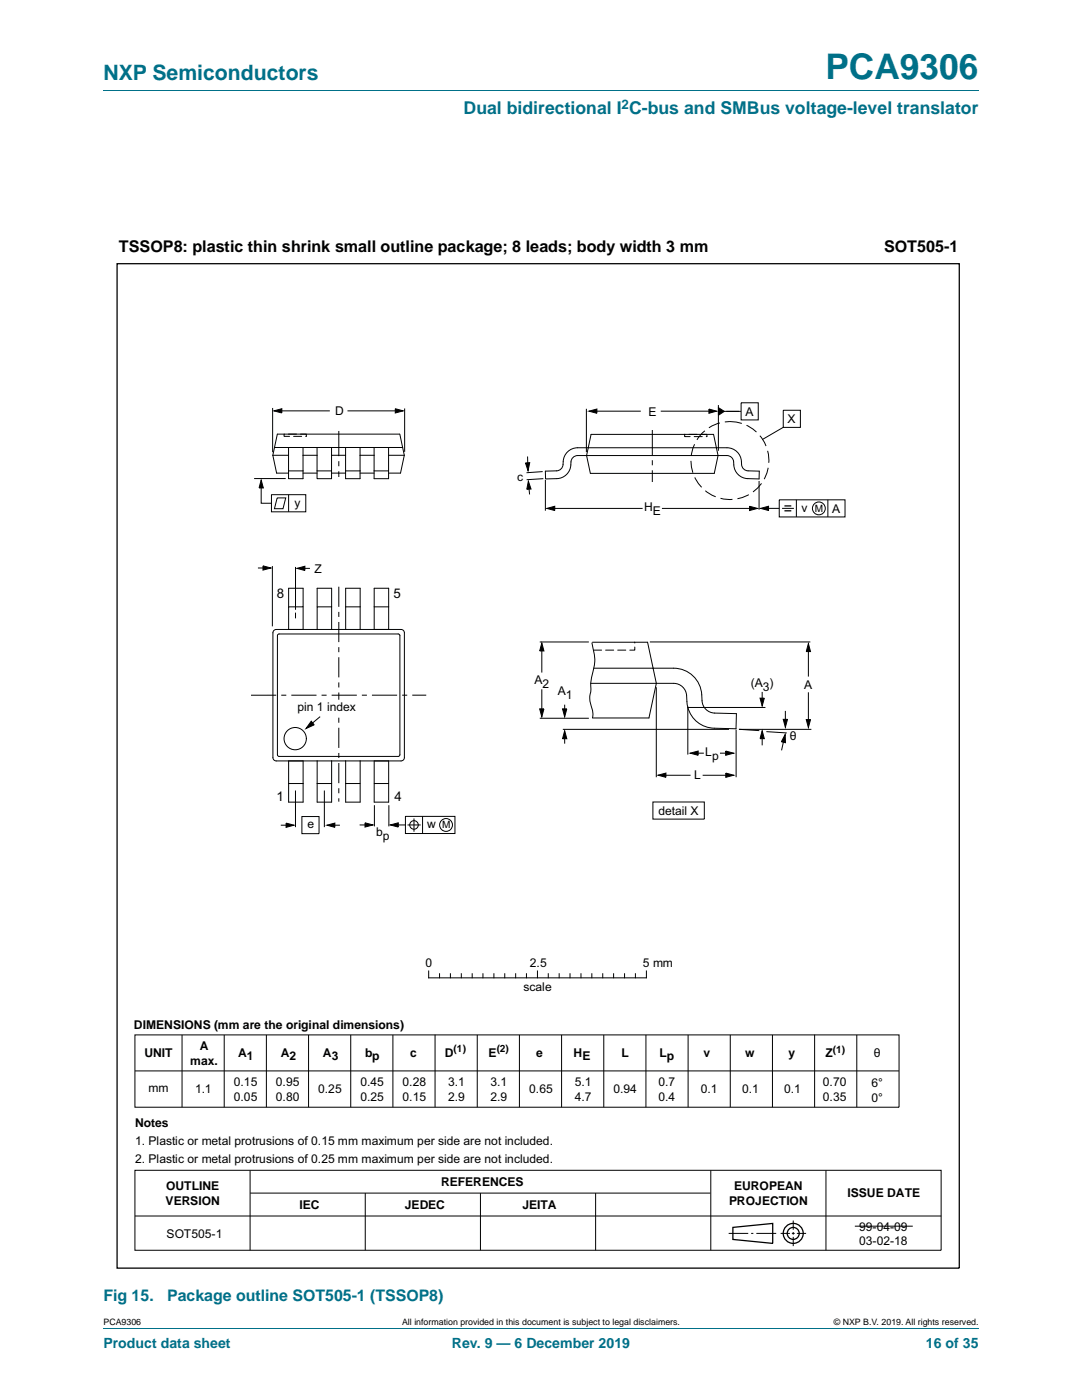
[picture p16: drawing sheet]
<svg xmlns="http://www.w3.org/2000/svg" width="216mm" height="279mm" viewBox="0 0 216 279" stroke-linecap="round" stroke-linejoin="round" font-family="sans-serif">
<defs><g id="words">
<text font-size="7" fill="#007088" x="164.7" y="15.8">PCA9306</text>
<text font-size="4.2" fill="#007088" x="20.6" y="16">NXP Semiconductors</text>
<text font-size="3.5" fill="#007088" x="92.5" y="22.8">Dual bidirectional I C-bus and SMBus voltage-level translator</text>
<g font-size="3.2">
<text x="23.7" y="50.3">TSSOP8: plastic thin shrink small outline package; 8 leads; body width 3 mm</text>
<text x="176.4" y="50.3">SOT505-1</text>
</g>
<g font-size="3.2" fill="#007088">
<text x="20.6" y="259.6">Fig 15.</text>
<text x="33.3" y="259.6">Package outline SOT505-1 (TSSOP8)</text>
</g>
<g font-size="2.8" fill="#007088">
<text x="20.6" y="269.1">Product data sheet</text>
<text x="90.2" y="269.1">Rev. 9 — 6 December 2019</text>
<text x="184.8" y="269.1">16 of 35</text>
</g>
<g font-size="2.7">
<text x="55.2" y="119.4">8</text>
<text x="78.5" y="119.3">5</text>
<text x="55.2" y="159.9">1</text>
<text x="78.7" y="159.9">4</text>
</g>
<text font-size="2.6" fill="#007088" x="124" y="21.7">2</text>
<g font-size="2.4">
<text x="66.9" y="82.8">D</text>
<text x="129.4" y="83">E</text>
<text x="148.8" y="83">A</text>
<text x="157.2" y="84.4">X</text>
<text x="103.2" y="95.9">c</text>
<text x="58.8" y="101.1">y</text>
<text x="128.5" y="102">H</text>
<text x="130.2" y="102.8">E</text>
<text x="160" y="102.1">v</text>
<text x="166.1" y="102.3">A</text>
<text x="62.7" y="114.5">Z</text>
<text x="106.7" y="136.6">A</text>
<text x="108.3" y="137.4">2</text>
<text x="149.8" y="137.1">(A )</text>
<text x="152.2" y="137.9">3</text>
<text x="160.5" y="137.5">A</text>
<text x="59.4" y="141.8">pin 1 index</text>
<text x="111.3" y="138.8">A</text>
<text x="112.9" y="139.6">1</text>
<text x="157.6" y="147.7">θ</text>
<text x="138.5" y="155.5">L</text>
<text x="140.7" y="150.8">L</text>
<text x="142.1" y="151.7">p</text>
<text x="61.3" y="165.3">e</text>
<text x="75.1" y="166.8">b</text>
<text x="76.4" y="167.6">p</text>
<text x="85.2" y="165.3">w</text>
<text x="131.4" y="162.6">detail X</text>
<text x="84.9" y="193">0</text>
<text x="104.5" y="197.8">scale</text>
<text x="105.7" y="193">2.5</text>
<text x="128.3" y="193">5 mm</text>
<text x="26.7" y="205.3">DIMENSIONS (mm are the original dimensions)</text>
<text x="39.9" y="209.6">A</text>
<text x="28.8" y="211">UNIT</text>
<text x="38" y="212.6">max.</text>
<text x="47.5" y="210.8">A</text>
<text x="49.3" y="211.6">1</text>
<text x="56" y="210.8">A</text>
<text x="57.8" y="211.6">2</text>
<text x="64.5" y="210.8">A</text>
<text x="66.2" y="211.6">3</text>
<text x="72.8" y="210.8">b</text>
<text x="74.3" y="211.6">p</text>
<text x="81.8" y="210.8">c</text>
<text x="88.8" y="210.8">D</text>
<text x="97.5" y="210.8">E</text>
<text x="107" y="210.8">e</text>
<text x="114.4" y="210.8">H</text>
<text x="116.2" y="211.6">E</text>
<text x="124" y="210.8">L</text>
<text x="131.6" y="210.8">L</text>
<text x="133" y="211.6">p</text>
<text x="140.4" y="211">v</text>
<text x="148.7" y="211">w</text>
<text x="157.4" y="211">y</text>
<text x="164.7" y="211">Z</text>
<text x="174.4" y="211">θ</text>
<text x="29.6" y="218">mm</text>
<text x="38.9" y="218.1">1.1</text>
<text x="46.7" y="216.7">0.15</text>
<text x="46.7" y="219.7">0.05</text>
<text x="55.1" y="216.7">0.95</text>
<text x="55.1" y="219.7">0.80</text>
<text x="63.5" y="218.2">0.25</text>
<text x="71.9" y="216.7">0.45</text>
<text x="71.9" y="219.7">0.25</text>
<text x="80.3" y="216.7">0.28</text>
<text x="80.3" y="219.7">0.15</text>
<text x="89.4" y="216.7">3.1</text>
<text x="89.4" y="219.7">2.9</text>
<text x="97.9" y="216.7">3.1</text>
<text x="97.9" y="219.7">2.9</text>
<text x="105.6" y="218.2">0.65</text>
<text x="114.7" y="216.7">5.1</text>
<text x="114.7" y="219.7">4.7</text>
<text x="122.4" y="218.2">0.94</text>
<text x="131.4" y="216.7">0.7</text>
<text x="131.4" y="219.7">0.4</text>
<text x="139.8" y="218.2">0.1</text>
<text x="148.1" y="218.2">0.1</text>
<text x="156.5" y="218.2">0.1</text>
<text x="164.2" y="216.7">0.70</text>
<text x="164.2" y="219.7">0.35</text>
<text x="173.9" y="216.9">6°</text>
<text x="173.9" y="219.9">0°</text>
<text x="27" y="224.8">Notes</text>
<text x="27" y="228.4">1. Plastic or metal protrusions of 0.15 mm maximum per side are not included.</text>
<text x="27" y="232.1">2. Plastic or metal protrusions of 0.25 mm maximum per side are not included.</text>
<text x="33.1" y="237.5">OUTLINE</text>
<text x="88" y="236.8">REFERENCES</text>
<text x="146.5" y="237.5">EUROPEAN</text>
<text x="169.1" y="239">ISSUE DATE</text>
<text x="33" y="240.4">VERSION</text>
<text x="59.7" y="241.3">IEC</text>
<text x="80.8" y="241.3">JEDEC</text>
<text x="104.3" y="241.3">JEITA</text>
<text x="145.5" y="240.4">PROJECTION</text>
<text x="171.4" y="245.6">99-04-09</text>
<text x="33.2" y="247">SOT505-1</text>
<text x="171.4" y="248.5">03-02-18</text>
</g>
<g font-size="2">
<text x="162.6" y="102.1">M</text>
<text x="88.3" y="165.3">M</text>
<text x="90.5" y="210">(1)</text>
<text x="99.1" y="210">(2)</text>
<text x="166.2" y="210.2">(1)</text>
</g>
<g font-size="1.8">
<text x="20.6" y="264.5">PCA9306</text>
<text x="80.2" y="264.5">All information provided in this document is subject to legal disclaimers.</text>
<text x="166.4" y="264.5">© NXP B.V. 2019. All rights reserved.</text>
</g>
</g></defs>
<path d="M20.6 18.2h174.7M20.6 265.1h174.7" fill="none" stroke="#007088" stroke-width=".2"/>
<g fill="none" stroke="#000" stroke-width=".2">
<path d="M50.7 95.5h6.3M52.1 95.8l.4 1.6h-.8zM52.1 96.4v4h2.1M54.2 98.7h6.8v3.4h-6.8zM54.4 81.4v8.8M54.6 82l1.6-.4v.8zM55.3 99.4h1.7l-.5 2.1h-1.7zM55.6 82h10.2M57.6 98.7v3.4M69.3 82h10.3M78.9 81.6l1.6 .4-1.6 .4zM80.7 81.5v8.7"/>
<path d="M104.8 92.4l.9-.1-.3 1.6zM105.3 91.1v2.3M105.4 96l.6 1.6-.9 .1zM105.5 96.6l.2 2.1M108.3 94.1l-3.2 .2M108.4 95.5l-3.3 .2M108.8 95.8v6.1M117 81.6v8.6M117.5 82.1l1.6-.5v.9zM118.2 82.1h9.7M130.2 85.8v5M130.2 91.9v1"/>
<path d="M130.2 93.9v2.3M131.8 82.1h10.4M137.9 92l.4 2.3M138.6 88.7l-.3 .8-.4 1.5M138.6 95.3l.8 1.2 .6 .8M140.7 86l-1.6 1.8M140.7 97.9l1.4 .9 .7 .3M141.5 81.6l1.5 .5-1.5 .4zM143.3 80.8v9.2M143.4 81.4l1.1 .7-1.1 .8zM143.6 84.4l-1.5 .6-.6 .4M143.8 99.4l2.4 .3"/>
<path d="M143.9 82.1h3.9M144.6 84.2h2.3l1.1 .3M147.9 80.4h3.4v3.4h-3.4zM149 84.9l1.2 .7 .7 .6M149.4 98.7l-1.3 .6-.9 .2M151.5 96v5.7M151.6 87l1 1.3 .3 .7M152 96.5l-1.7 1.7M153.2 90l.1 .7 .1 1.7M153.3 93.4l-.3 1-.5 1.2M155.5 99.7h13.1v3.5h-13.1zM156.3 81.9h3.4v3.4h-3.4z"/>
<path d="M156.3 85.3l-4.2 2.4M158.9 99.7v3.5M165.2 99.7v3.5M51.5 113.4h2M52.5 112.9l1.6 .5-1.6 .4zM54.3 113v12M59 113.1v8.6M59.2 113.4l1.6-.4v.9zM59.9 113.4h1.9M67.6 117.1v4M109.1 101.5l1.6-.5v.9zM109.9 101.5h18.3"/>
<path d="M132.1 101.5h18M149.6 101l1.6 .5-1.6 .4zM151.8 101.5l1.6-.5v.9zM152.6 101.5h2.9M156 101.5h2.4M55.1 138.7h-5M56.1 138.7h1M58.1 138.7h5.1M59 122.3v1.1M64.2 138.7h1M67.6 122.1v1M67.6 124.1v4"/>
<path d="M67.6 129.2v1M67.6 131.2v4M67.6 136.2v1M67.6 138.2v4M71.2 138.7h-5M72.2 138.7h1M74.2 138.7h5M80.2 138.7h1.1M82.3 138.7h2.8M108.1 128.9v5.3M108.1 137.6v4.7M108.1 128.3l.4 1.6h-.8z"/>
<path d="M118.1 128.2a10 10 0 0 1 0 6.8l-.2 1.3v1.3a5.8 5.8 0 0 0 .3 4l.1 1.1-.1 .6M129.7 128.1h32M131 137.2v17.9M151.7 139.3h.8l-.4 1.6zM152.1 138.1v1.9M161.3 129.5v5.5M161.3 138.2v6M161.3 128.4l.4 1.6h-.8zM59 157.8v7.3M62.1 143.9l.6 .8-1.6 .7zM63.9 143l-2.5 2.1M64.7 157.8v7.3"/>
<path d="M67.6 143.2v1M67.6 145.2v4.1M67.6 150.3v1M67.6 152.3v4M67.6 157.3v1M67.6 159.3v.7M107.7 141.5h.8l-.4 1.6zM107.7 143.3h9.8M112.2 141.5h.9l-.4 1.6zM112.3 145.6h33.2M112.7 140.6v2M112.7 145.8l.4 1.6h-.9z"/>
<path d="M112.7 146.8v1.6M131.3 154.7l1.6-.4v.8zM132 154.7h5.8M137.2 141v9.6M137.3 141.2h15.4M137.7 150.3l1.6-.4v.8zM138.6 150.3h1.8M140.2 154.7h5.4M143.7 150.3h1.6M144.8 149.9l1.6 .4-1.6 .4zM144.8 154.3l1.6 .4-1.6 .4zM146.9 145.6v9.5"/>
<path d="M147.4 145.5l4.1 .3M147.5 145.6h14.4M152.1 145.8l.4 1.6h-.8zM152.1 146.8v2M152.9 146l4.1 .3M156.3 143.6h.8l-.4 1.5zM156.5 147.2l-.5 2.5M156.7 146.6v1.6l-.8-.2zM156.7 141.9v2.5M160.9 143.6h.8l-.4 1.6zM56 164.7h1.9M57.1 164.3l1.6 .4-1.6 .4z"/>
<path d="M60.2 163h3.5v3.4h-3.5zM65.2 164.7l1.6-.4v.8zM66 164.7h1.8M71.8 164.6h1.8M72.8 164.2l1.6 .4-1.6 .5zM74.7 160.7v4.2M77.6 160.7v4.2M77.9 164.6l1.6-.4v.9zM78.8 164.6h2.1M80.9 162.9h9.9v3.4h-9.9zM81.3 164.6h2.6M82.6 163.3v2.7"/>
<path d="M84.3 162.9v3.4M130.3 160.1h10.2v3.4h-10.2zM85.5 193.8v1.3h43.4M87.7 194.3v.8M89.9 194.3v.8M92 194.3v.8M94.2 194.3v.8M96.4 194.3v.8M98.6 194.3v.8M100.7 194.3v.8M102.9 194.3v.8M105 194.3v.8"/>
<path d="M107.2 193.8v1.3M109.4 194.3v.8M111.6 194.3v.8M113.7 194.3v.8M115.9 194.3v.8M118.1 194.3v.8M120.3 194.3v.8M122.4 194.3v.8M124.6 194.3v.8M126.8 194.3v.8M129 193.8v1.3M26.9 206.5h152.5v14.5h-152.5z"/>
<path d="M26.9 213.7h152.5M36.3 206.5v14.5M44.7 206.5v14.5M53.2 206.5v14.5M61.6 206.5v14.5M70 206.5v14.5M78.4 206.5v14.5M86.8 206.5v14.5M95.2 206.5v14.5M103.6 206.5v14.5M112.1 206.5v14.5M120.5 206.5v14.5"/>
<path d="M128.9 206.5v14.5M137.3 206.5v14.5M145.7 206.5v14.5M154.1 206.5v14.5M162.5 206.5v14.5M171 206.5v14.5M26.9 233.6h160.9v15.9h-160.9zM49.9 233.6v15.9M49.9 238.1h91.8M72.9 238.1v11.4M95.9 238.1v11.4M118.8 238.1v11.4"/>
<path d="M141.8 233.6v15.9M164.8 233.6v15.9M26.9 242.7h160.9M145.4 246.2h3.9M149.9 246.2h.4M150.9 246.2h4M155.8 246.2h1.8M158 246.2h.6M158.3 243.6v1.8M158.3 245.9v.5M158.3 246.8v1.9M159 246.2h1.8"/>
<circle cx="163.4" cy="101.5" r="1.28"/>
<circle cx="82.6" cy="164.6" r=".85"/>
<circle cx="89" cy="164.6" r="1.28"/>
</g>
<g fill="none" stroke="#000" stroke-width=".25">
<path d="M23.4 52.6h168v200.5h-168zM156.5 101h1.4M156.5 101.9h1.4M146.2 245l8-.8v3.9l-8-.7z"/>
<circle cx="158.3" cy="246.2" r="1.2"/>
<circle cx="158.3" cy="246.2" r="1.99"/>
</g>
<g fill="#000">
<path d="M52.1 95.8l.4 1.6h-.8zM54.6 82l1.6-.4v.8zM78.9 81.6l1.6 .4-1.6 .4zM104.8 92.4l.9-.1-.3 1.6zM105.4 96l.6 1.6-.9 .1zM117.5 82.1l1.6-.5v.9zM141.5 81.6l1.5 .5-1.5 .4zM143.4 81.4l1.1 .7-1.1 .8zM52.5 112.9l1.6 .5-1.6 .4zM59.2 113.4l1.6-.4v.9zM109.1 101.5l1.6-.5v.9zM149.6 101l1.6 .5-1.6 .4z"/>
<path d="M151.8 101.5l1.6-.5v.9zM108.1 128.3l.4 1.6h-.8zM151.7 139.3h.8l-.4 1.6zM161.3 128.4l.4 1.6h-.8zM62.1 143.9l.6 .8-1.6 .7zM107.7 141.5h.8l-.4 1.6zM112.7 145.8l.4 1.6h-.9zM112.2 141.5h.9l-.4 1.6zM131.3 154.7l1.6-.4v.8zM137.7 150.3l1.6-.4v.8zM144.8 149.9l1.6 .4-1.6 .4zM144.8 154.3l1.6 .4-1.6 .4z"/>
<path d="M152.1 145.8l.4 1.6h-.8zM156.7 146.6v1.6l-.8-.2zM156.3 143.6h.8l-.4 1.5zM160.9 143.6h.8l-.4 1.6zM57.1 164.3l1.6 .4-1.6 .4zM65.2 164.7l1.6-.4v.8zM72.8 164.2l1.6 .4-1.6 .5zM77.9 164.6l1.6-.4v.9z"/>
</g>
<path d="M67.2 139.7h.8v2.6h-.8z" fill="#fff"/>
<path d="M67.2 139.7h.8v2.6h-.8z" fill="none" stroke="#fff" stroke-width=".2"/>
<g fill="none" stroke="#000" stroke-width=".2">
<path d="M54.4 90.9l.8 3.5h2.4M54.4 90.9h3.2M54.8 89.3l-.4 1.6M56.7 86.6v.5h1.1M57.6 89.3v4.7M57.6 89.3h2.9v1.6M57.6 94h2.9M58.6 87.1h1.6M60 86.6h1.1v.5h-.1M60.5 94.4h2.8M60.5 90.9v4.6h-2.9v-1.5M60.5 90.9h2.8"/>
<path d="M60.5 89.3h2.8M63.3 94v1.5h2.9v-1.5M63.3 89.3v4.7M63.3 89.3h2.9v1.6M63.3 94h2.9M66.2 94.4h2.8M67.6 86v5M67.6 92v1M67.6 94.1v1.1M69 90.9h-2.8v3.1M69 94h2.8M71.8 90.9h2.8"/>
<path d="M71.8 94.4h2.8M71.8 89.3v6.2h-2.8v-6.2M74.6 94h2.9M77.5 90.9h3.2M77.5 89.3v6.2h-2.9v-6.2M79.7 86.6h-24.4l-.5 2.7h2.8M79.8 86.6l.5 2.7M80.3 89.3h-14.1M80.3 89.3l.4 1.6M80.7 90.9l-.8 3.5h-2.4M108.8 94h2.3a1.49 1.49 0 0 0 1.3-1.9 2.88 2.88 0 0 1 2.9-2.7h29.8a2.97 2.97 0 0 1 2.9 3.3 1.33 1.33 0 0 0 1.3 1.3h2.2v1.6a5.1 5.1 0 0 1-4-.7 3.8 3.8 0 0 1-1.2-3.1 1.33 1.33 0 0 0-1.2-.9h-29.8a1.49 1.49 0 0 0-1.4 1.9 2.87 2.87 0 0 1-2.8 2.7l-2.2 .1zM117.9 86.7h24.5l.9 4.2-.8 3.6h-24.7l-.8-3.6z"/>
<path d="M136.7 86.7l-.1 .4h1.1M137.5 86.7h1.6M138.5 87.1h1.6M139.9 86.7h1.2v.4h-.2M54.7 125.8l.4-.2h24.9a.67 .67 0 0 1 .7 .7v24.9a.67 .67 0 0 1-.7 .7h-24.9a.67 .67 0 0 1-.6-.7v-24.9zM55.4 126.7l.3-.2h23.8l.2 .2v24.1l-.2 .2-24-.1-.1-.3zM57.6 121.1v-3.7h2.9v3.7h-2.9v4.5M60.5 121.1v4.5M63.3 121.1v-3.7h2.9v8.2M66.2 121.1h-2.9v4.5M69 121.1h2.9M69 125.6v-8.2h2.9v8.2"/>
<path d="M74.7 125.6v-8.2h2.9v8.2M74.7 121.1h2.9M107.7 128.1h9.8M118.2 128.2h11l1.8 8.2-1.5 6.9h-11.3M118.4 129.7h1.6M118.5 133.4h15.9a5.8 5.8 0 0 1 5.7 6.5 2.58 2.58 0 0 0 2.5 2.4l4.3 .1v3l-4.4-.1a5.8 5.8 0 0 1-5.5-6.5 2.59 2.59 0 0 0-2.6-2.4h-16.5M120.8 129.7h1.7M123.3 129.7h1.6M126.7 129.1v.6h-1M126.7 128.2v.1M57.6 151.9v8.2h2.9v-8.2M57.6 156.4h2.9"/>
<path d="M63.3 151.9v8.2h2.9v-8.2M63.3 156.4h2.9M69 151.9v8.2h2.9v-3.7M71.9 151.9v4.5h-2.9M74.7 151.9v4.5M77.6 151.9v4.5h-2.9v3.7h2.9v-3.7M170.6 244.7h11.5"/>
<circle cx="58.9" cy="147.4" r="2.22"/>
</g>
<use href="#words"/>
</svg>
